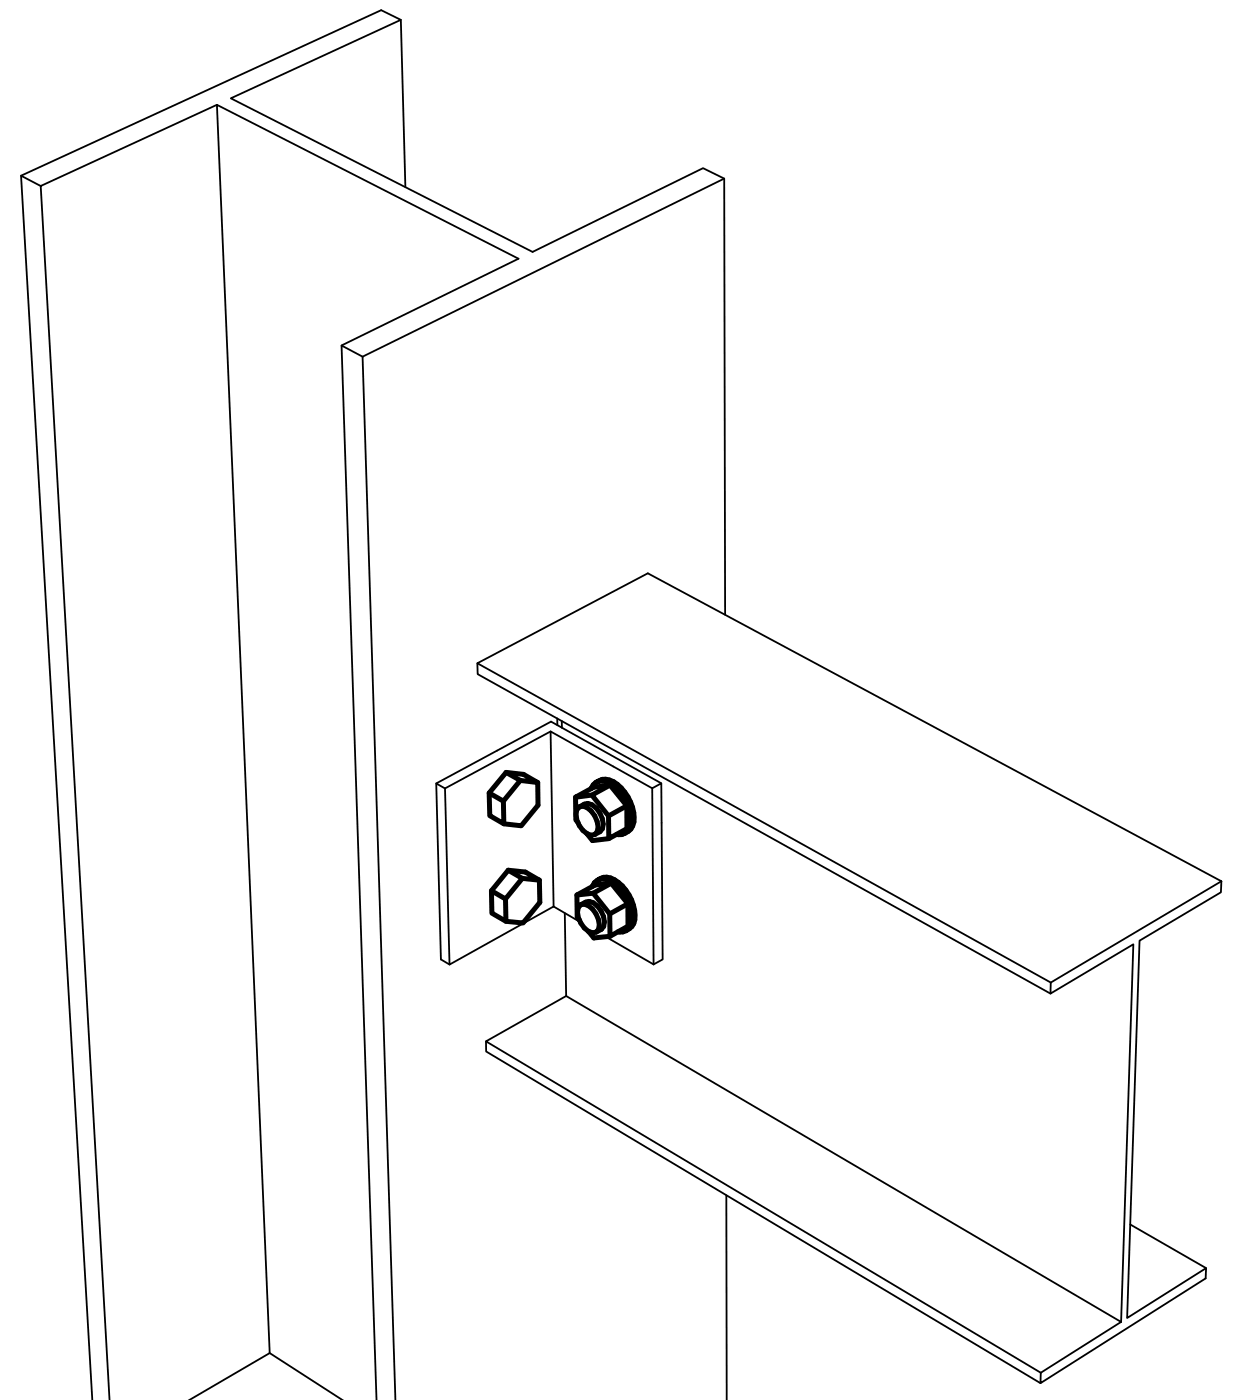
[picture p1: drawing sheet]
<svg xmlns="http://www.w3.org/2000/svg" width="173mm" height="196mm" viewBox="0 0 173 196" stroke-linecap="round" stroke-linejoin="round" font-family="sans-serif">
<!-- layer: Beams -->
<g fill="none" stroke="#000" stroke-width=".25">
<path d="M30.4 14.7l-24.7 11.3 9.6 170.1M56.1 2.8l.6 23.4M2.9 24.6l10 171.5M2.9 24.6l2.8 1.4M2.9 24.6l50.4-23.2 2.8 1.4-23.8 11 42.2 21.5 23.9-11.8 2.9 1.5 .2 61.1M101.3 25l-50.6 24.9 4.6 146.2M47.8 48.4l24.8-12.2-42.2-21.5 7.3 174.7-11.3 6.7M50.7 49.9l-2.9-1.5 4.9 147.7M66.8 92.9v1.5l80.2 44.7M62.3 110.4l.6 24.7 14.6-8.2M77.1 102.4l-14.8 8-1.3-.7 .7 24.6 1.2 .8M78 100.6v.9"/>
<path d="M78.6 101v.9M91.3 110.4l.2 24.6M92.5 109.7l-15.4-8.7-16.1 8.7M77.5 126.9l-.4-24.5 14.2 8 1.2-.7 .2 24.6-1.2 .7M77.5 126.9l3.7 2.2M79 127.9l.2 11.6 77.7 45.6M79.2 139.5l-11.2 6.3 77.7 46.4M84.8 131.2l6.7 3.8M170.9 123.4l-80.2-43.1-23.9 12.6 80.2 44.7M170.9 123.4v1.5l-11.4 6.8-1.8 52.8 11.1-6.9-.1 1.4-23.1 14.7 .1-1.5 11.2-7.1M170.9 123.4l-23.9 14.2v1.5l11.6-6.9-1.7 52.9M68 145.8v1.4l77.6 46.5"/>
<path d="M101.6 167.4l.1 28.7M158.2 171.4l10.6 6.2M37.7 189.4l10.3 6.7"/>
</g>
<g fill="none" stroke="#000" stroke-width=".7">
<path d="M70.8 108.1l2 1.2 2.5 .3-2-1.2-2.5-.3-2.3 2.9v3.2l2 1.1-.1-3.1M72.8 109.3l-2.4 2.9-1.9-1.2M75.3 109.6v3.1l-2.4 2.9-2.4-.3M80.5 111.6l.1 3.2 .3 .4M81.1 113l-.4 .4a3.1 3.1 0 0 0 2.1 3.6l.5-.2M81.1 113l.4-.1a3.1 3.1 0 0 1 2.1 3.5l-.3 .4M81.1 113a1.52 1.52 0 0 1 2.3 .1 3.1 3.1 0 0 1 .9 2.9l-.3 .4-.7 .4M82.1 116.7l.8 1 2.3-.3M82.8 111.3l-2.3 .3 2.6-1.4 2.3-.3 2.3 2.9M83.4 109.6a2.29 2.29 0 0 1 3 .2 6.3 6.3 0 0 1 2.3 5.3 1.88 1.88 0 0 1-1.2 1.6 2.06 2.06 0 0 0 .8-2 6.2 6.2 0 0 0-3.5-5.2l-.5-.1zM83.4 109.6l-.4 .3-.3 .5M85.2 114.2l2.5-1.4v3.2l-2.5 1.4z"/>
<path d="M85.4 109.9l-2.6 1.4 2.4 2.9M87.5 116.7l-.5 .1h-.7M71.1 121.8l2 1.2 2.4 .2-2-1.1-2.4-.3-2.3 2.9v3.2l2 1.1-.1-3.1M73.1 123l-2.4 2.9-1.9-1.2M75.5 123.2v3.2l-2.3 2.8-2.4-.2M80.7 125.3l.1 3.1 .3 .4M81.2 126.7a2.03 2.03 0 0 0 .1 2.6l.5 .6 .6 .5 .6 .2 .4-.1M81.2 126.7l.5-.1a3.1 3.1 0 0 1 2.1 3.5l-.4 .4M81.2 126.7a1.52 1.52 0 0 1 2.4 .2 3.1 3.1 0 0 1 .9 2.8l-.3 .4-.8 .4M82.3 130.4l.8 .9 2.3-.2M83 125.1l-2.3 .2 2.6-1.4 2.2-.2 2.4 2.8M83.5 123.3a2.21 2.21 0 0 1 3.1 .3 6.1 6.1 0 0 1 2.2 5.2 1.92 1.92 0 0 1-1.2 1.5 2.33 2.33 0 0 0 .8-2.6 6.1 6.1 0 0 0-3.4-4.5l-.5-.1z"/>
<path d="M83.5 123.3l-.3 .3-.3 .5M85.3 128l2.6-1.5v3.2l-2.5 1.4zM85.5 123.7l-2.5 1.4 2.3 2.9M87.6 130.3l-.4 .2h-.7"/>
</g>
</svg>
